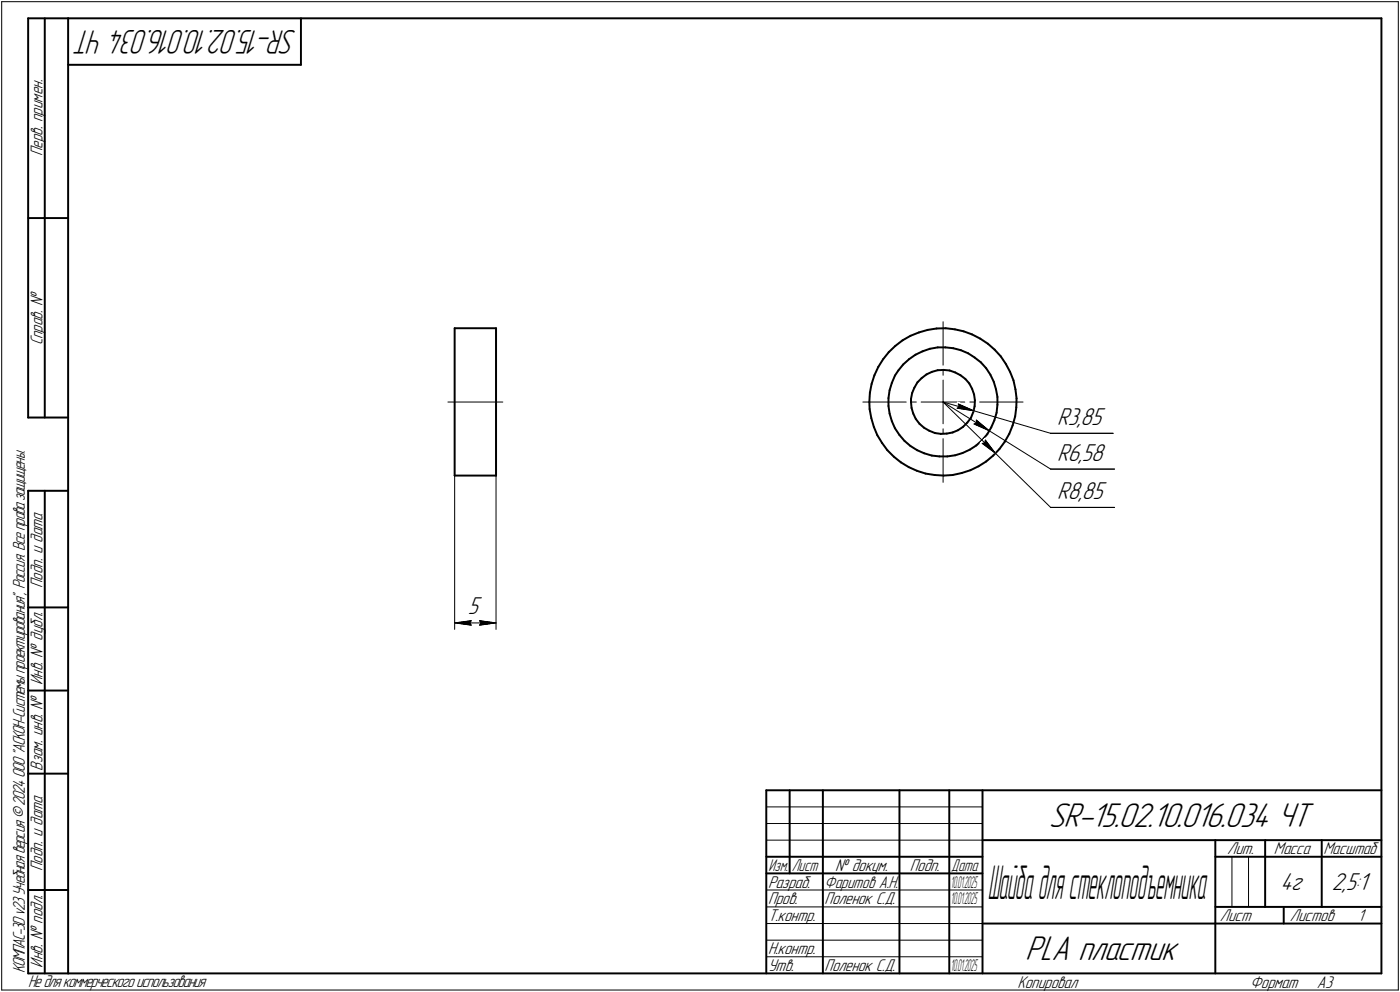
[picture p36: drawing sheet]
<svg xmlns="http://www.w3.org/2000/svg" width="421mm" height="298mm" viewBox="0 0 421 298" stroke-linecap="round" stroke-linejoin="round" font-family="sans-serif">
<defs><g id="words">
<text font-size="14.8" x="297.1" y="270.1">Шайбадлястеклоподъемника</text>
<g font-size="10.9">
<text x="315.4" y="248.5">SR-15.02.10.016.034 ЧТ</text>
<text x="308.3" y="288.5">PLA пластик</text>
</g>
<text font-size="10.8" x="89.3" y="9" transform="rotate(-180 89.3 9)">SR-15.02.10.016.034 ЧТ</text>
<g font-size="7.8">
<text x="318" y="127.7">R3,85</text>
<text x="318" y="138.4">R6,58</text>
<text x="318" y="149.9">R8,85</text>
<text x="140.7" y="184.7">5</text>
<text x="385.1" y="267.5">4г</text>
<text x="400.5" y="267.5">2,5:1</text>
</g>
<g font-size="5.4">
<text x="12.8" y="46.9" transform="rotate(-90 12.8 46.9)">Перв. примен.</text>
<text x="12.8" y="103.8" transform="rotate(-90 12.8 103.8)">Справ. !</text>
<text x="12.8" y="176.7" transform="rotate(-90 12.8 176.7)">Подп. и дата</text>
<text x="12.8" y="205.8" transform="rotate(-90 12.8 205.8)">Инв. ! дубл.</text>
<text x="12.8" y="231.6" transform="rotate(-90 12.8 231.6)">Взам. инв. !</text>
<text x="369.1" y="256.8">Лит.</text>
<text x="383.1" y="256.8">Масса</text>
<text x="398" y="256.8">Масштаб</text>
<text x="12.8" y="261.7" transform="rotate(-90 12.8 261.7)">Подп. и дата</text>
<text x="251.2" y="261.8">! докум.</text>
<text x="273.6" y="261.8">Подп.</text>
<text x="231" y="266.8">Разраб.</text>
<text x="248" y="266.8">Фаритов А.Н.</text>
<text x="231" y="271.8">Пров.</text>
<text x="248" y="271.8">Поленок С.Д.</text>
<text x="231" y="276.8">Т.контр.</text>
<text x="366.9" y="276.8">Лист</text>
<text x="387.9" y="276.8">Листов</text>
<text x="408.4" y="276.8">1</text>
<text x="231" y="286.8">Н.контр.</text>
<text x="7.5" y="292.5" transform="rotate(-90 7.5 292.5)">КОМПАС-3Dv23Учебнаяверсия©2024ООО&quot;АСКОН-Системыпроектирования&quot;, Россия. Всеправазащищены.</text>
<text x="12.8" y="290.8" transform="rotate(-90 12.8 290.8)">Инв. ! подл.</text>
<text x="231" y="291.8">Утв.</text>
<text x="248" y="291.8">Поленок С.Д.</text>
<text x="8.5" y="296.7">Недлякоммерческогоиспользования</text>
<text x="306" y="296.8">Копировал</text>
<text x="376" y="296.8">Формат</text>
<text x="396" y="296.8">A3</text>
</g>
<g font-size="5.3">
<text x="231.1" y="261.8">Изм.</text>
<text x="238.1" y="261.8">Лист</text>
<text x="286.1" y="261.8">Дата</text>
</g>
<g font-size="5.1">
<text x="286" y="266.8">1</text>
<text x="286.7" y="266.8">0.01.2025</text>
<text x="286" y="271.8">1</text>
<text x="286.7" y="271.8">0.01.2025</text>
<text x="286" y="291.8">1</text>
<text x="286.7" y="291.8">0.01.2025</text>
</g>
</g></defs>
<g fill="none" stroke="#000" stroke-width=".59">
<path d="M8.5 5.5v120zM8.5 5.5h12zM13.5 5.5v120zM20.5 5.5v287zM20.5 5.5h395zM20.5 19.5h70zM90.5 5.5v14zM415.5 5.5v287zM8.5 65.5h12zM136.7 98.6h12.5zM136.7 98.6v44.3zM149.2 98.6v44.3z"/>
<path d="M276.4 99.9l2.6-.8zM279 99.1l2.7-.4zM281.7 98.7l2.7-.1zM284.4 98.6l2.8 .4zM287.2 99l2.6 .6zM289.8 99.6l2.6 .9zM261.6 118l-.1 2.8zM262.1 115.4l-.5 2.6zM263 112.8l-.9 2.6zM264.2 110.2l-1.2 2.6zM265.6 107.9l-1.4 2.3zM267.2 119.6v2.4z"/>
<path d="M267.3 105.8l-1.7 2.1zM267.3 105.8l1.9-1.8zM267.5 117.3l-.3 2.3zM268.2 115.1l-.7 2.2zM269.2 112.9l-1 2.2zM269.2 104l2.2-1.7zM270.2 111.3l-1 1.6zM271.4 102.3l2.4-1.4zM271.6 109.6l-1.4 1.7zM271.6 109.6l1.8-1.7zM273.4 107.9l1.9-1.3zM273.8 100.9l2.6-1z"/>
<path d="M274 119.9v.9zM274.3 118.1l-.3 1.8zM275 116.5l-.7 1.6zM275.3 106.6l2.2-1zM275.9 114.9l-.9 1.6zM277.2 113.6l1.4-1.1zM277.2 113.6l-1.3 1.3zM277.5 105.6l2.2-.8zM278.6 112.5l1.6-.7zM279.7 104.8l2.3-.4zM280.2 111.8l1.8-.5zM282 111.3l1.8-.1z"/>
<path d="M282 104.4h2.3zM283.8 111.2l1.8 .1zM284.3 104.4l2.4 .2zM285.6 111.3l1.7 .6zM286.7 104.6l2.3 .6zM287.3 111.9l1.6 .9zM288.9 112.8l1.4 1.1zM289 105.2l2.2 1zM290.3 113.9l1.2 1.3zM291.2 106.2l1.9 1.2zM291.5 115.2l.9 1.6zM292.4 100.5l2.4 1.3z"/>
<path d="M292.4 116.8l.5 1.7zM292.9 118.5l.3 1.8zM293.1 107.4l1.9 1.5zM294.8 101.8l2.3 1.5zM295 108.9l1.6 1.8zM296.6 110.7l1.3 1.9zM297.1 103.3l2 1.8zM297.9 112.6l1 2.1zM298.9 114.7l.7 2.3zM299.1 105.1l1.9 2zM299.6 117l.4 2.3zM300 119.3v2.4z"/>
<path d="M301 107.1l1.5 2.3zM302.5 109.4l1.3 2.4zM303.8 111.8l1 2.5zM304.8 114.3l.6 2.7zM305.4 117l.3 2.7zM305.7 119.7l-.1 2.7zM8.5 125.5h12zM261.5 120.8v2.1zM261.5 122.9l.5 2.7zM262 125.6l.8 2.7zM262.8 128.3l1 2.4zM263.8 130.7l1.5 2.4z"/>
<path d="M265.3 133.1l1.6 2.2zM266.9 135.3l1.9 1.9zM267.2 122l.3 2.3zM267.5 124.3l.7 2.3zM268.2 126.6l1 2.1zM268.8 137.2l2.1 1.7zM269.2 128.7l1.3 2zM270.5 130.7l1.5 1.8zM270.9 138.9l2.4 1.5zM272 132.5l1.8 1.5zM273.8 134l2 1.3zM274 120.8l.2 1.8z"/>
<path d="M274.2 122.6l.5 1.7zM274.7 124.3l.7 1.6zM275.4 125.9l1.1 1.4zM275.8 135.3l2.2 .9zM276.5 127.3l1.4 1.2zM277.9 128.5l1.6 1zM278 136.2l2.2 .7zM279.5 129.5l1.7 .6zM280.2 136.9l2.3 .3zM281.2 130.1l1.8 .3zM282.5 137.2h2.4zM283 130.4l1.7-.1z"/>
<path d="M284.7 130.3l1.8-.3zM284.9 137.2l2.4-.4zM286.5 130l1.6-.7zM287.3 136.8l2.2-.7zM288.1 129.3l1.5-1zM289.5 136.1l2.2-1zM289.6 128.3l1.3-1.3zM291.7 135.1l1.9-1.2zM292 125.6l-1.1 1.4zM292.7 123.9l-.7 1.7zM293.1 122.1l-.4 1.8zM293.2 120.3l-.1 1.8z"/>
<path d="M293.6 133.9l1.8-1.7zM296.6 138.7l2.1-1.8zM296.9 130.5l-1.5 1.7zM298.1 128.4l-1.2 2.1zM299 126.3l-.9 2.1zM299.7 124l-.7 2.3zM300 121.7l-.3 2.3zM300.6 135l-1.9 1.9zM302.2 132.8l-1.6 2.2zM303.5 130.4l-1.3 2.4zM304.5 127.8l-1 2.6zM305.3 125.1l-.8 2.7z"/>
<path d="M305.6 122.4l-.3 2.7zM8.5 147.5v145zM8.5 147.5h12zM13.5 147.5v145zM136.7 142.9h12.5zM273.3 140.4l2.5 1.1zM275.8 141.5l2.6 .8zM278.4 142.3l2.7 .4zM281.1 142.7l2.7 .2zM283.8 142.9l2.7-.2zM286.5 142.7l2.7-.5zM289.2 142.2l2.6-.9z"/>
<path d="M291.8 141.3l2.5-1.2zM294.3 140.1l2.3-1.4zM8.5 182.5h12zM8.5 207.5h12zM8.5 232.5h12zM230.5 237.5h185zM230.5 237.5v55zM237.5 237.5v25zM247.5 237.5v55zM270.5 237.5v55zM285.5 237.5v55zM295.5 237.5v55z"/>
<path d="M230.5 257.5h65zM295.5 252.5h120zM365.5 252.5v40zM365.5 257.5h15zM380.5 252.5v20zM380.5 257.5h35zM397.5 252.5v20zM8.5 267.5h12zM230.5 262.5h65zM295.5 277.5h70zM365.5 277.5h50zM365.5 272.5h50z"/>
<path d="M386.1 272.5v5zM8.5 292.5h12zM20.5 292.5h395z"/>
</g>
<g fill="none" stroke="#000" stroke-width=".3">
<path d="M.5 .5v297zM.5 .5h420zM420.5 .5v297zM283.6 96.7v13zM283.6 111.3v1.5zM283.6 114.2v6.6zM134.7 120.8h16.5zM259.5 120.8h13zM274.1 120.8h1.5zM277 120.8h6.6zM283.6 120.8h6.6zM283.6 131.8v13.1z"/>
<path d="M283.6 128.9v1.4zM283.6 120.8v6.5zM283.6 120.8l9.3 2.6zM283.6 120.8l13.9 8.7zM283.6 120.8l15.8 15.4zM287.9 122.7l5 .7zM287.9 122.7l.6-.4zM288.2 121.4l.3 .9zM288.2 121.4l4.7 2zM291.7 120.8h1.4zM292.9 123.4l23.1 6.8zM292.9 127.4l4.6 2.1z"/>
<path d="M292.9 127.4l.8-.3zM293.6 126.2l.1 .9zM293.6 126.2l3.9 3.3zM294.6 120.8h13.1zM295.4 133.3l4 2.9zM295.4 133.3l.8-.2zM296.3 132.2l-.1 .9zM296.3 132.2l3.1 4zM297.5 129.5l18.5 11.5zM299.4 136.2l16.6 16.3zM316 130.2h18.8zM136.7 142.9v46.2z"/>
<path d="M149.2 142.9v46.2zM316 141h19.2zM316 152.5h19.2zM136.7 187.2l5-.7zM136.7 187.2l5 .7zM136.7 187.2h12.5zM141.2 187.2l.5 .7zM141.7 186.5l-.5 .7zM144.2 187.9l5-.7zM144.2 186.5l.5 .7zM144.2 186.5l5 .7zM144.7 187.2l-.5 .7z"/>
<path d="M230.5 247.5h65zM230.5 252.5h65zM230.5 242.5h65zM370.5 257.5v15zM375.5 257.5v15zM230.5 267.5h65zM230.5 272.5h65zM230.5 277.5h65zM.5 297.5h420zM230.5 282.5h65zM230.5 287.5h65z"/>
</g>
<g fill="#fff" stroke="#fff" stroke-width=".3">
<path d="M140.6 179.1h4.7zM140.6 179.2h4.7zM140.6 179.2h4.7zM140.6 179.3h4.7zM140.6 179.4h4.7zM140.6 179.5h4.7zM140.6 179.6h4.7zM140.6 179.7h4.7zM140.6 179.7h4.7zM140.6 179.8h4.7zM140.6 179.9h4.7zM140.6 180h4.7zM140.6 180.1h4.7zM140.6 180.2h4.7zM140.6 180.3h4.7zM140.6 180.3h4.7zM140.6 180.4h4.7zM140.6 180.5h4.7zM140.6 180.6h4.7zM140.6 180.7h4.7zM140.6 180.8h4.7zM140.6 180.8h4.7zM140.6 180.9h4.7zM140.6 181h4.7zM140.6 181.1h4.7zM140.6 181.2h4.7zM140.6 181.3h4.7zM140.6 181.4h4.7zM140.6 181.4h4.7zM140.6 181.5h4.7zM140.6 181.6h4.7zM140.6 181.7h4.7zM140.6 181.8h4.7zM140.6 181.9h4.7zM140.6 181.9h4.7zM140.6 182h4.7zM140.6 182.1h4.7zM140.6 182.2h4.7zM140.6 182.3h4.7zM140.6 182.4h4.7zM140.6 182.5h4.7zM140.6 182.5h4.7zM140.6 182.6h4.7zM140.6 182.7h4.7zM140.6 182.8h4.7zM140.6 182.9h4.7zM140.6 183h4.7zM140.6 183h4.7zM140.6 183.1h4.7zM140.6 183.2h4.7zM140.6 183.3h4.7zM140.6 183.4h4.7zM140.6 183.5h4.7zM140.6 183.6h4.7zM140.6 183.6h4.7zM140.6 183.7h4.7zM140.6 183.8h4.7zM140.6 183.9h4.7zM140.6 184h4.7zM140.6 184.1h4.7zM140.6 184.1h4.7zM140.6 184.2h4.7zM140.6 184.3h4.7zM140.6 184.4h4.7zM140.6 184.5h4.7zM140.6 184.6h4.7zM140.6 184.7h4.7zM140.6 184.7h4.7zM140.6 184.8h4.7zM140.6 184.9h4.7zM140.6 185h4.7zM140.6 185.1h4.7zM140.6 185.2h4.7zM140.6 185.3h4.7zM140.6 185.3h4.7zM140.6 185.4h4.7zM140.6 185.5h4.7zM140.6 185.6h4.7zM140.6 185.7h4.7zM140.6 185.8h4.7zM140.6 185.8h4.7zM140.6 185.9h4.7zM140.6 186h4.7zM140.6 186.1h4.7z"/>
<path d="M143.7 186h.7zM143.7 186.1h1.2zM143.7 186.2h1.8zM143.7 186.3h2.5zM143.7 186.4h3.1zM143.7 186.4h3.7zM143.7 186.5h4zM143.7 186.6h4.1zM143.7 186.7h4.3zM143.7 186.8h4.6zM143.7 186.9h4.7zM143.7 186.9h4.9zM143.7 187h5.1zM143.7 187.1h5.3zM143.7 187.2h5.5zM143.7 187.3h5.3zM143.7 187.4h5.1zM143.7 187.5h4.9zM143.7 187.5h4.7zM143.7 187.6h4.6zM143.7 187.7h4.3zM143.7 187.8h4.1zM143.7 187.9h4zM143.7 188h3.7zM143.7 188h3zM143.7 188.1h2.3zM143.7 188.2h1.5zM143.7 188.3h.7z"/>
<path d="M141.6 186h.6zM141.1 186.1h1.1zM140.4 186.2h1.8zM139.8 186.3h2.4zM139.2 186.4h3zM138.5 186.4h3.7zM138.3 186.5h3.9zM138.2 186.6h4zM137.9 186.7h4.3zM137.8 186.8h4.4zM137.6 186.9h4.6zM137.3 186.9h4.9zM137.2 187h5zM137 187.1h5.2zM136.7 187.2h5.5zM137 187.3h5.2zM137.2 187.4h5zM137.3 187.5h4.9zM137.6 187.5h4.6zM137.8 187.6h4.4zM137.9 187.7h4.3zM138.2 187.8h4zM138.3 187.9h3.9zM138.5 188h3.7zM139.3 188h2.9zM140 188.1h2.2zM140.8 188.2h1.4zM141.6 188.3h.6z"/>
<path d="M287.9 120.8h.2zM287.9 120.9h.4zM287.9 121h.6zM287.8 121.1h.9zM287.8 121.2h1.1zM287.8 121.2h1.3zM287.7 121.3h1.5zM287.7 121.4h1.8zM287.7 121.5h1.9zM287.7 121.6h2.1zM287.6 121.7h2.5zM287.6 121.8h2.6zM287.6 121.8h2.8zM287.5 121.9h3.1zM287.5 122h3.3zM287.5 122.1h3.5zM287.5 122.2h3.7zM287.4 122.3h3.9zM287.4 122.3h4.1zM287.4 122.4h4.2zM287.4 122.5h4.3zM287.4 122.6h4.4zM287.4 122.7h4.5zM287.4 122.8h4.6zM287.3 122.9h4.8zM287.3 122.9h5zM287.3 123h5.1zM287.2 123.1h5.2zM287.8 123.2h4.8zM288.3 123.3h4.4zM288.8 123.4h4zM289.4 123.4h3.5zM289.9 123.5h2.4zM290.4 123.6h1.2z"/>
<path d="M318 122.1h14.7zM318 122.2h14.7zM318 122.3h14.7zM318 122.3h14.7zM318 122.4h14.7zM318 122.5h14.7zM318 122.6h14.7zM318 122.7h14.7zM318 122.8h14.7zM318 122.9h14.7zM318 122.9h14.7zM318 123h14.7zM318 123.1h14.7zM318 123.2h14.7zM318 123.3h14.7zM318 123.4h14.7zM318 123.4h14.7zM318 123.5h14.7zM318 123.6h14.7zM318 123.7h14.7zM318 123.8h14.7zM318 123.9h14.7zM318 124h14.7zM318 124h14.7zM318 124.1h14.7zM318 124.2h14.7zM318 124.3h14.7zM318 124.4h14.7zM318 124.5h14.7zM318 124.5h14.7zM318 124.6h14.7zM318 124.7h14.7zM318 124.8h14.7zM318 124.9h14.7zM318 125h14.7zM318 125.1h14.7zM318 125.1h14.7zM318 125.2h14.7zM318 125.3h14.7zM318 125.4h14.7zM318 125.5h14.7zM318 125.6h14.7zM318 125.6h14.7zM318 125.7h14.7zM318 125.8h14.7zM318 125.9h14.7zM318 126h14.7zM318 126.1h14.7zM318 126.2h14.7zM318 126.2h14.7zM318 126.3h14.7zM318 126.4h14.7zM318 126.5h14.7zM318 126.6h14.7zM318 126.7h14.7zM318 126.7h14.7zM318 126.8h14.7zM318 126.9h14.7zM318 127h14.7zM318 127.1h14.7zM318 127.2h14.7zM318 127.3h14.7zM318 127.3h14.7zM318 127.4h14.7zM318 127.5h14.7zM318 127.6h14.7zM318 127.7h14.7zM318 127.8h14.7zM318 127.8h14.7zM318 127.9h14.7zM318 128h14.7zM318 128.1h14.7zM318 128.2h14.7zM318 128.3h14.7zM318 128.4h14.7zM318 128.4h14.7zM318 128.5h14.7zM318 128.6h14.7zM318 128.7h14.7zM318 128.8h14.7zM318 128.9h14.7zM318 128.9h14.7zM318 129h14.7zM318 129.1h14.7z"/>
<path d="M293.5 125.6h.2zM293.5 125.7h.3zM293.4 125.8h.5zM293.4 125.9h.6zM293.3 126h.8zM293.2 126.1h1zM293.2 126.2h1.1zM293.1 126.2h1.3zM293 126.3h1.5zM293 126.4h1.6zM292.9 126.5h1.8zM292.9 126.6h1.9zM292.9 126.7h2zM292.8 126.7h2.2zM292.8 126.8h2.3zM292.7 126.9h2.5zM292.7 127h2.6zM292.6 127.1h2.8zM292.5 127.2h3.1zM292.5 127.3h3.2zM292.4 127.3h3.3zM292.4 127.4h3.4zM292.4 127.5h3.5zM292.3 127.6h3.8zM292.5 127.7h3.7zM292.7 127.8h3.5zM292.9 127.8h3.4zM293 127.9h3.4zM293.3 128h3.2zM293.5 128.1h3.1zM293.6 128.2h3.1zM293.8 128.3h2.9zM294 128.4h2.8zM294.2 128.4h2.6zM294.4 128.5h2.5zM294.6 128.6h2.3zM294.7 128.7h2.3zM295 128.8h2.1zM295.1 128.9h2zM295.3 128.9h1.9zM295.5 129h1.8zM295.7 129.1h1.6zM296.2 129.2h1.1zM296.6 129.3h.8zM297.1 129.4h.4z"/>
<path d="M318 132.8h15.2zM318 132.9h15.2zM318 133h15.2zM318 133.1h15.2zM318 133.2h15.2zM318 133.3h15.2zM318 133.3h15.2zM318 133.4h15.2zM318 133.5h15.2zM318 133.6h15.2zM318 133.7h15.2zM318 133.8h15.2zM318 133.9h15.2zM318 133.9h15.2zM318 134h15.2zM318 134.1h15.2zM318 134.2h15.2zM318 134.3h15.2zM318 134.4h15.2zM318 134.5h15.2zM318 134.5h15.2zM318 134.6h15.2zM318 134.7h15.2zM318 134.8h15.2zM318 134.9h15.2zM318 135h15.2zM318 135h15.2zM318 135.1h15.2zM318 135.2h15.2zM318 135.3h15.2zM318 135.4h15.2zM318 135.5h15.2zM318 135.6h15.2zM318 135.6h15.2zM318 135.7h15.2zM318 135.8h15.2zM318 135.9h15.2zM318 136h15.2zM318 136.1h15.2zM318 136.1h15.2zM318 136.2h15.2zM318 136.3h15.2zM318 136.4h15.2zM318 136.5h15.2zM318 136.6h15.2zM318 136.7h15.2zM318 136.7h15.2zM318 136.8h15.2zM318 136.9h15.2zM318 137h15.2zM318 137.1h15.2zM318 137.2h15.2zM318 137.2h15.2zM318 137.3h15.2zM318 137.4h15.2zM318 137.5h15.2zM318 137.6h15.2zM318 137.7h15.2zM318 137.8h15.2zM318 137.8h15.2zM318 137.9h15.2zM318 138h15.2zM318 138.1h15.2zM318 138.2h15.2zM318 138.3h15.2zM318 138.3h15.2zM318 138.4h15.2zM318 138.5h15.2zM318 138.6h15.2zM318 138.7h15.2zM318 138.8h15.2zM318 138.9h15.2zM318 138.9h15.2zM318 139h15.2zM318 139.1h15.2zM318 139.2h15.2zM318 139.3h15.2zM318 139.4h15.2zM318 139.4h15.2zM318 139.5h15.2zM318 139.6h15.2zM318 139.7h15.2zM318 139.8h15.2zM318 139.9h15.2z"/>
<path d="M296.2 131.7h.2zM296.2 131.7h.3zM296.1 131.8h.5zM296 131.9h.7zM295.9 132h.8zM295.8 132.1h1zM295.7 132.2h1.1zM295.7 132.2h1.2zM295.6 132.3h1.4zM295.5 132.4h1.5zM295.4 132.5h1.7zM295.3 132.6h1.9zM295.2 132.7h2.1zM295.1 132.8h2.2zM295.1 132.8h2.2zM295 132.9h2.4zM294.9 133h2.6zM294.8 133.1h2.8zM294.7 133.2h3zM294.6 133.3h3.1zM294.8 133.3h3zM294.9 133.4h3zM295 133.5h2.9zM295.1 133.6h2.9zM295.2 133.7h2.8zM295.3 133.8h2.8zM295.5 133.9h2.7zM295.6 133.9h2.7zM295.7 134h2.7zM295.7 134.1h2.7zM295.9 134.2h2.5zM296 134.3h2.5zM296.1 134.4h2.5zM296.2 134.5h2.4zM296.3 134.5h2.4zM296.4 134.6h2.3zM296.6 134.7h2.2zM296.7 134.8h2.1zM296.8 134.9h2.1zM296.8 135h2.1zM297 135h1.9zM297.1 135.1h1.9zM297.2 135.2h1.8zM297.3 135.3h1.7zM297.4 135.4h1.6zM297.5 135.5h1.6zM297.6 135.6h1.5zM297.9 135.6h1.2zM298.1 135.7h1.1zM298.3 135.8h.9zM298.5 135.9h.8zM298.8 136h.5zM299 136.1h.4zM299.2 136.1h.2z"/>
<path d="M318 144.4h15.2zM318 144.4h15.2zM318 144.5h15.2zM318 144.6h15.2zM318 144.7h15.2zM318 144.8h15.2zM318 144.9h15.2zM318 144.9h15.2zM318 145h15.2zM318 145.1h15.2zM318 145.2h15.2zM318 145.3h15.2zM318 145.4h15.2zM318 145.5h15.2zM318 145.5h15.2zM318 145.6h15.2zM318 145.7h15.2zM318 145.8h15.2zM318 145.9h15.2zM318 146h15.2zM318 146h15.2zM318 146.1h15.2zM318 146.2h15.2zM318 146.3h15.2zM318 146.4h15.2zM318 146.5h15.2zM318 146.6h15.2zM318 146.6h15.2zM318 146.7h15.2zM318 146.8h15.2zM318 146.9h15.2zM318 147h15.2zM318 147.1h15.2zM318 147.2h15.2zM318 147.2h15.2zM318 147.3h15.2zM318 147.4h15.2zM318 147.5h15.2zM318 147.6h15.2zM318 147.7h15.2zM318 147.7h15.2zM318 147.8h15.2zM318 147.9h15.2zM318 148h15.2zM318 148.1h15.2zM318 148.2h15.2zM318 148.3h15.2zM318 148.3h15.2zM318 148.4h15.2zM318 148.5h15.2zM318 148.6h15.2zM318 148.7h15.2zM318 148.8h15.2zM318 148.8h15.2zM318 148.9h15.2zM318 149h15.2zM318 149.1h15.2zM318 149.2h15.2zM318 149.3h15.2zM318 149.4h15.2zM318 149.4h15.2zM318 149.5h15.2zM318 149.6h15.2zM318 149.7h15.2zM318 149.8h15.2zM318 149.9h15.2zM318 149.9h15.2zM318 150h15.2zM318 150.1h15.2zM318 150.2h15.2zM318 150.3h15.2zM318 150.4h15.2zM318 150.5h15.2zM318 150.5h15.2zM318 150.6h15.2zM318 150.7h15.2zM318 150.8h15.2zM318 150.9h15.2zM318 151h15.2zM318 151h15.2zM318 151.1h15.2zM318 151.2h15.2zM318 151.3h15.2zM318 151.4h15.2z"/>
</g>
<g fill="#000" stroke="#000" stroke-width=".3">
<path d="M288.3 121.5h.2zM288.3 121.6h.3zM288.4 121.7h.4zM288.4 121.8h.7zM288.4 121.8h.8zM288.5 121.9h.9zM288.5 122h1.1zM288.5 122.1h1.3zM288.5 122.2h1.5zM288.5 122.3h1.7zM288.9 122.3h1.5zM289.2 122.4h1.4zM289.5 122.5h1.2zM289.8 122.6h1.2zM290.2 122.7h1zM290.4 122.8h.9zM290.7 122.9h.8zM291.1 122.9h.7zM291.3 123h.6zM291.7 123.1h.4zM292 123.2h.4zM292.3 123.3h.2z"/>
<path d="M288.5 122.3h.4zM288.3 122.4h.9zM288.2 122.5h1.3zM288 122.6h1.8zM287.9 122.7h2.3zM288.5 122.8h1.9zM289.1 122.9h1.6zM289.6 122.9h1.5zM290.2 123h1.1zM290.7 123.1h1zM291.3 123.2h.7zM291.8 123.3h.5zM292.4 123.4h.2z"/>
<path d="M293.5 127.2h.4zM293.4 127.3h.6zM293.2 127.3h.9zM292.9 127.4h1.4zM293.2 127.5h1.3zM293.4 127.6h1.2zM293.5 127.7h1.2zM293.7 127.8h1.1zM294 127.8h1zM294.1 127.9h1zM294.3 128h.9zM294.5 128.1h.9zM294.7 128.2h.8zM294.9 128.3h.8zM295.1 128.4h.7zM295.2 128.4h.7zM295.5 128.5h.6zM295.7 128.6h.5zM295.8 128.7h.5zM296 128.8h.5zM296.2 128.9h.4zM296.4 128.9h.4zM296.6 129h.2zM296.8 129.1h.2zM297 129.2h.2z"/>
<path d="M293.7 126.4h.2zM293.7 126.5h.3zM293.7 126.6h.3zM293.7 126.7h.5zM293.7 126.7h.6zM293.7 126.8h.7zM293.7 126.9h.8zM293.7 127h.9zM293.7 127.1h1zM293.9 127.2h.9zM294 127.3h.9zM294.1 127.3h.9zM294.3 127.4h.8zM294.5 127.5h.7zM294.6 127.6h.7zM294.7 127.7h.7zM294.8 127.8h.7zM295 127.8h.6zM295.1 127.9h.6zM295.2 128h.6zM295.4 128.1h.5zM295.5 128.2h.5zM295.7 128.3h.5zM295.8 128.4h.4zM295.9 128.4h.4zM296.1 128.5h.3zM296.2 128.6h.3zM296.3 128.7h.4zM296.5 128.8h.3zM296.6 128.9h.2zM296.8 128.9h.1zM296.8 129h.2zM297 129.1h.2z"/>
<path d="M295.8 133.2h.5zM295.4 133.3h1zM295.6 133.3h.9zM295.7 133.4h.9zM295.8 133.5h.9zM295.9 133.6h.9zM296 133.7h.8zM296.2 133.8h.7zM296.2 133.9h.8zM296.3 133.9h.8zM296.5 134h.7zM296.6 134.1h.7zM296.7 134.2h.6zM296.8 134.3h.6zM296.9 134.4h.6zM297 134.5h.6zM297.2 134.5h.5zM297.3 134.6h.5zM297.3 134.7h.6zM297.5 134.8h.4zM297.6 134.9h.4zM297.7 135h.4zM297.9 135h.3zM297.9 135.1h.4zM298 135.2h.4zM298.2 135.3h.2zM298.3 135.4h.2zM298.4 135.5h.2zM298.5 135.6h.2zM298.6 135.6h.2zM298.7 135.7h.2z"/>
<path d="M296.3 132.4h.2zM296.3 132.5h.3zM296.3 132.6h.4zM296.2 132.7h.5zM296.2 132.8h.6zM296.2 132.8h.6zM296.2 132.9h.7zM296.2 133h.7zM296.2 133.1h.8zM296.3 133.2h.8zM296.4 133.3h.8zM296.5 133.3h.7zM296.6 133.4h.7zM296.7 133.5h.6zM296.8 133.6h.6zM296.8 133.7h.7zM296.9 133.8h.6zM297 133.9h.6zM297.1 133.9h.6zM297.2 134h.6zM297.3 134.1h.5zM297.3 134.2h.6zM297.4 134.3h.5zM297.5 134.4h.5zM297.6 134.5h.4zM297.7 134.5h.4zM297.8 134.6h.4zM297.9 134.7h.4zM297.9 134.8h.4zM298 134.9h.4zM298.1 135h.3zM298.2 135h.3zM298.3 135.1h.3zM298.4 135.2h.2zM298.4 135.3h.3zM298.5 135.4h.3zM298.6 135.5h.3zM298.7 135.6h.2zM298.8 135.6h.2zM298.9 135.7h.1zM299 135.8h.1z"/>
<path d="M136.7 187.2h4.5zM137.4 187.3h3.9zM138 187.4h3.4zM138.7 187.5h2.8zM139.3 187.5h2.2zM139.9 187.6h1.7zM140.5 187.7h1.1zM141.1 187.8h.6z"/>
<path d="M141.1 186.6h.6zM140.5 186.7h1.1zM139.9 186.8h1.7zM139.3 186.9h2.2zM138.7 186.9h2.8zM138 187h3.4zM137.4 187.1h3.9z"/>
<path d="M144.3 186.6h.6zM144.4 186.7h1.1zM144.4 186.8h1.7zM144.4 186.9h2.3zM144.5 186.9h2.8zM144.6 187h3.4zM144.7 187.1h3.9z"/>
<path d="M144.7 187.2h4.5zM144.7 187.3h3.9zM144.6 187.4h3.4zM144.5 187.5h2.8zM144.4 187.5h2.3zM144.4 187.6h1.7zM144.4 187.7h1.1zM144.3 187.8h.6z"/>
</g>
<use href="#words"/>
</svg>
